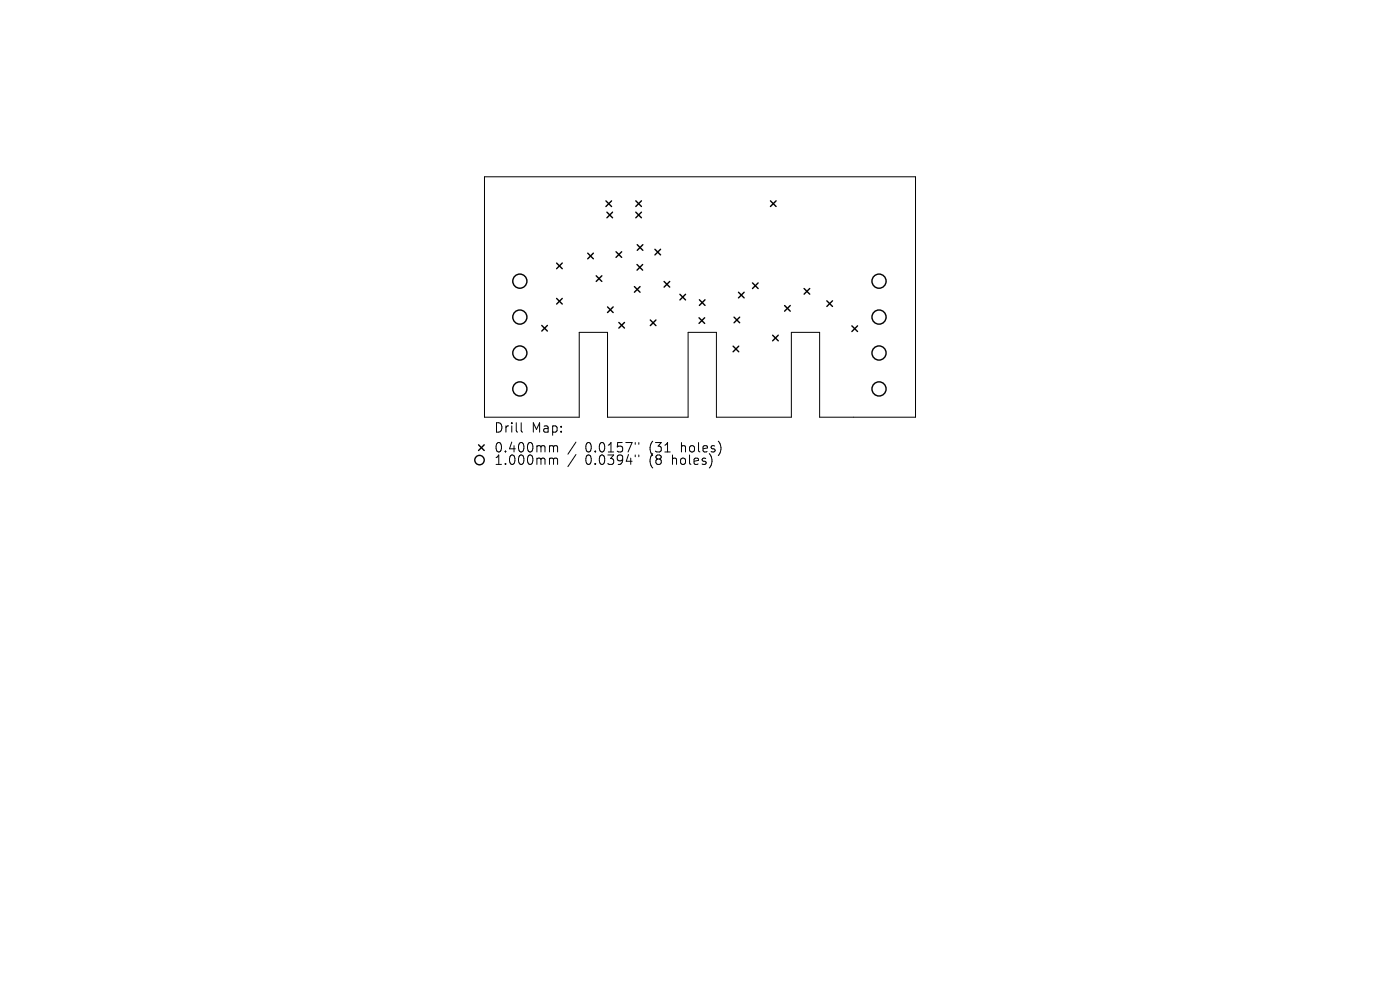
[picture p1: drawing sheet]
<svg xmlns="http://www.w3.org/2000/svg" width="297mm" height="210mm" viewBox="0 0 297 210" stroke-linecap="round" stroke-linejoin="round" font-family="sans-serif">
<defs><g id="words">
<g font-size="2.8">
<text x="104.7" y="92.1">Drill</text>
<text x="112.7" y="92.1">Map:</text>
<text x="104.7" y="96.3">0.400mm</text>
<text x="104.7" y="98.9">1.000mm</text>
<text x="124.2" y="96.3">0.0157&quot;</text>
<text x="124.2" y="98.9">0.0394&quot;</text>
<text x="137.9" y="96.3">(31</text>
<text x="137.9" y="98.9">(8</text>
<text x="142.9" y="98.9">holes)</text>
<text x="144.8" y="96.3">holes)</text>
</g>
</g></defs>
<g fill="none" stroke="#000" stroke-width=".21">
<path d="M102.8 37.5h91.4v51h-20.3v-18h-6v18h-15.9v-18h-6v18h-17.1v-18h-6v18h-20.1zM110.6 89.7v1.7l.3 .3M116.9 94.5h.2l.3 .3M116.9 97.2h.2l.3 .3M117.4 94.8l.3-.3 .5 .1 .1 1.3M117.4 94.8v1.1M117.4 97.5v1M117.4 97.5l.3-.3 .5 .1 .1 1.2M122.2 93.8l-1.7 2.6M122.2 96.4l-1.7 2.6M134.8 93.9v.4M134.8 96.5v.4"/>
<path d="M135.5 93.9v.4M135.5 96.5v.4"/>
</g>
<g fill="none" stroke="#000" stroke-width=".3">
<path d="M118.1 55.8l1.2 1.2M119.3 55.8l-1.2 1.2M124.7 53.7l1.2 1.2M125.9 53.7l-1.2 1.2M126.5 58.5l1.2 1.2M127.7 58.5l-1.2 1.2M128.5 42.6l1.2 1.2M128.8 45l1.2 1.2M129.7 42.6l-1.2 1.2M130 45l-1.2 1.2M130.7 53.4l1.2 1.2M131.9 53.4l-1.2 1.2"/>
<path d="M134.9 42.6l1.2 1.2M134.9 45l1.2 1.2M135.1 56.1l1.2 1.2M135.2 51.9l1.2 1.2M136.1 42.6l-1.2 1.2M136.1 45l-1.2 1.2M136.3 56.1l-1.2 1.2M136.4 51.9l-1.2 1.2M138.9 52.9l1.2 1.2M140.1 52.9l-1.2 1.2M140.9 59.7l1.2 1.2M142.1 59.7l-1.2 1.2"/>
<path d="M163.4 42.6l1.2 1.2M164.6 42.6l-1.2 1.2M114.9 69l1.2 1.2M116.1 69l-1.2 1.2M118.1 63.3l1.2 1.2M119.3 63.3l-1.2 1.2M128.9 65.1l1.2 1.2M130.1 65.1l-1.2 1.2M131.3 68.4l1.2 1.2M132.5 68.4l-1.2 1.2M134.6 60.8l1.2 1.2M135.8 60.8l-1.2 1.2"/>
<path d="M138 67.9l1.2 1.2M139.2 67.9l-1.2 1.2M144.2 62.4l1.2 1.2M145.4 62.4l-1.2 1.2M148.3 67.4l1.2 1.2M148.4 63.6l1.2 1.2M149.5 67.4l-1.2 1.2M149.6 63.6l-1.2 1.2M155.5 73.4l1.2 1.2M155.7 67.3l1.2 1.2M156.7 62l1.2 1.2M156.7 73.4l-1.2 1.2"/>
<path d="M156.9 67.3l-1.2 1.2M157.9 62l-1.2 1.2M159.6 60l1.2 1.2M160.8 60l-1.2 1.2M163.9 71.1l1.2 1.2M165.1 71.1l-1.2 1.2M166.4 64.8l1.2 1.2M167.6 64.8l-1.2 1.2M170.6 61.2l1.2 1.2M171.8 61.2l-1.2 1.2M175.4 63.8l1.2 1.2M176.6 63.8l-1.2 1.2"/>
<path d="M180.7 69.1l1.2 1.2M181.9 69.1l-1.2 1.2M101.5 94.4l1.2 1.2M102.7 94.4l-1.2 1.2"/>
<circle cx="110.3" cy="59.6" r="1.5"/>
<circle cx="186.5" cy="59.6" r="1.5"/>
<circle cx="110.3" cy="74.9" r="1.5"/>
<circle cx="110.3" cy="67.3" r="1.5"/>
<circle cx="186.5" cy="74.9" r="1.5"/>
<circle cx="186.5" cy="67.3" r="1.5"/>
<circle cx="101.7" cy="97.6" r="1"/>
<circle cx="110.3" cy="82.5" r="1.5"/>
<circle cx="186.5" cy="82.5" r="1.5"/>
</g>
<use href="#words"/>
</svg>
